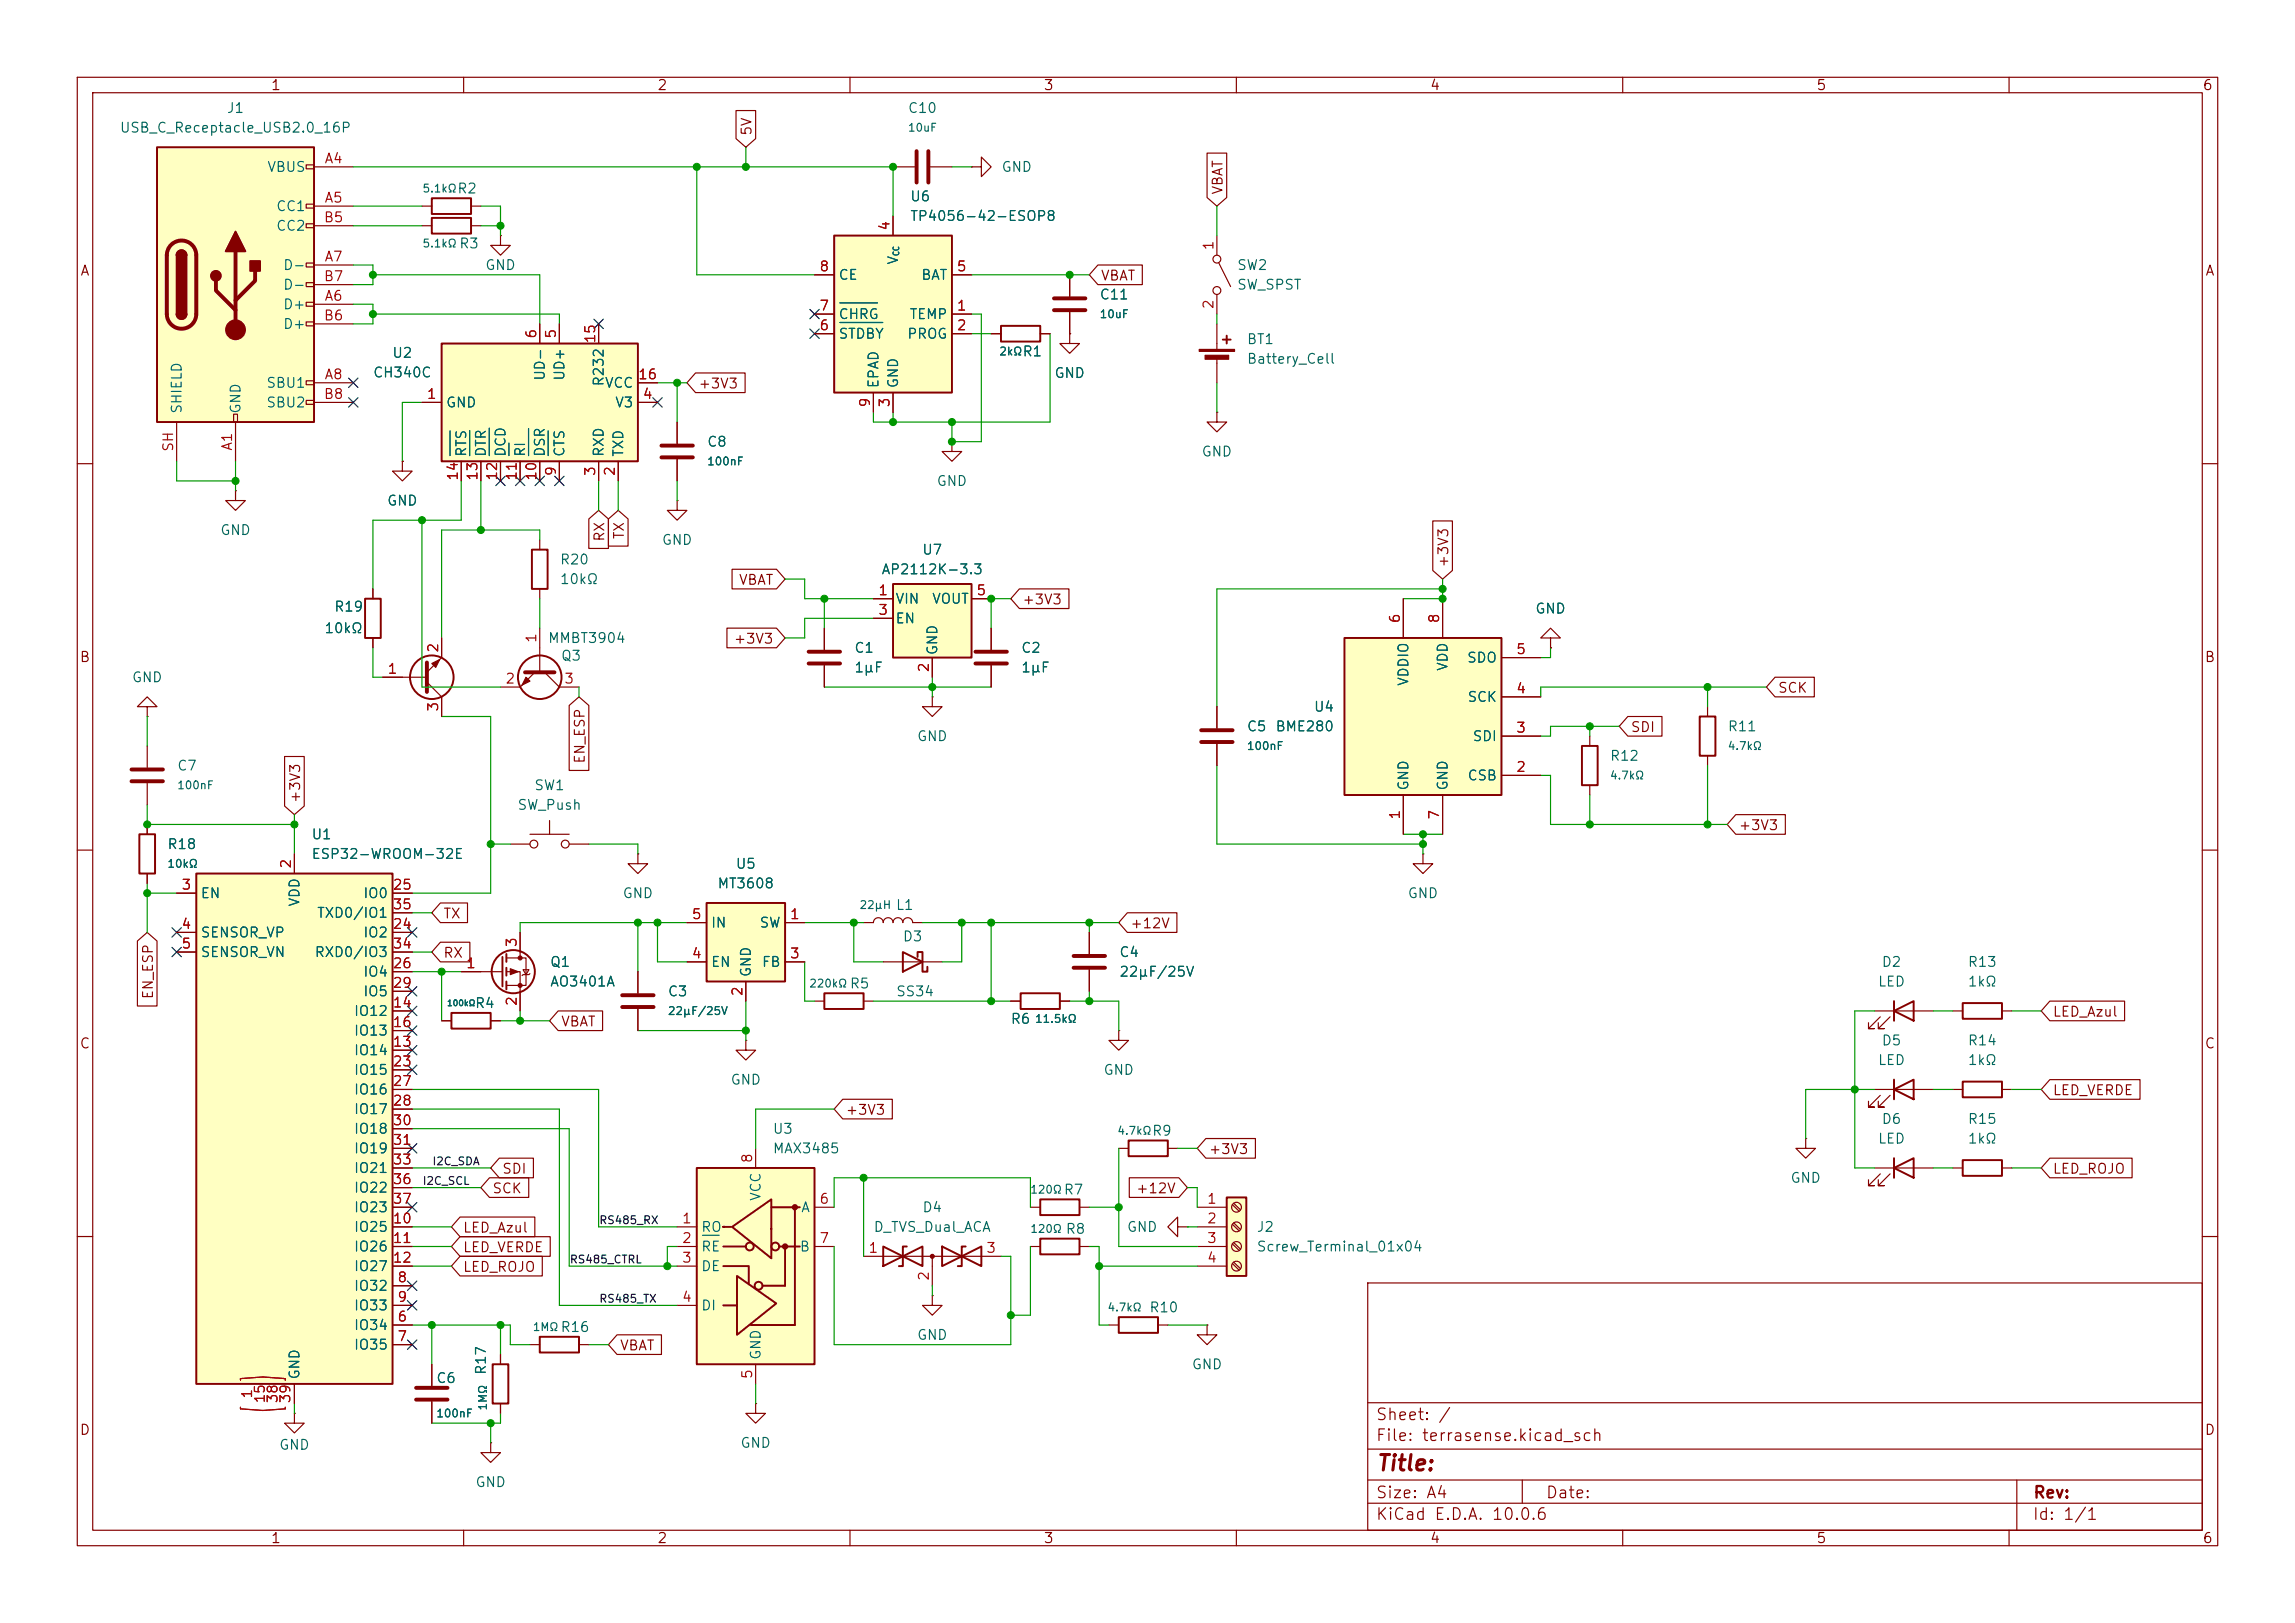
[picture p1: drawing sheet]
<svg xmlns="http://www.w3.org/2000/svg" width="297mm" height="210mm" viewBox="0 0 297 210" stroke-linecap="round" stroke-linejoin="round" font-family="sans-serif">
<defs><g id="words">
<text font-size="2" fill="#840000" x="178" y="190.8">Title:</text>
<g font-size="1.5" fill="#840000">
<text x="178" y="184.1">Sheet: /</text>
<text x="178" y="186.8">File: terrasense.kicad_sch</text>
<text x="178" y="197">KiCad E.D.A. 10.0.6</text>
<text x="178" y="194.2">Size: A4</text>
<text x="200" y="194.2">Date:</text>
<text x="263" y="197">Id: 1/1</text>
<text x="263" y="194.2">Rev:</text>
</g>
<g font-size="1.3" fill="#840000">
<text x="35" y="12">1</text>
<text x="85" y="12">2</text>
<text x="135" y="12">3</text>
<text x="185" y="12">4</text>
<text x="235" y="12">5</text>
<text x="285" y="12">6</text>
<text x="97.6" y="17.6" transform="rotate(-90 97.6 17.6)">5V</text>
<text x="158.5" y="25.3" transform="rotate(-90 158.5 25.3)">VBAT</text>
<text x="10.3" y="36">A</text>
<text x="285.3" y="36">A</text>
<text x="142.4" y="36.6">VBAT</text>
<text x="90.3" y="50.6">+3V3</text>
<text x="78.5" y="70.2" transform="rotate(-90 78.5 70.2)">RX</text>
<text x="81.1" y="69.9" transform="rotate(-90 81.1 69.9)">TX</text>
<text x="95.5" y="76">VBAT</text>
<text x="187.7" y="73.5" transform="rotate(-90 187.7 73.5)">+3V3</text>
<text x="94.9" y="83.6">+3V3</text>
<text x="132.2" y="78.5">+3V3</text>
<text x="10.2" y="86">B</text>
<text x="230" y="90">SCK</text>
<text x="285.2" y="86">B</text>
<text x="211" y="95">SDI</text>
<text x="76" y="98.9" transform="rotate(-90 76 98.9)">EN_ESP</text>
<text x="39.2" y="104" transform="rotate(-90 39.2 104)">+3V3</text>
<text x="224.9" y="107.7">+3V3</text>
<text x="57.3" y="119.2">TX</text>
<text x="57.3" y="124.2">RX</text>
<text x="146.2" y="120.4">+12V</text>
<text x="20.1" y="129.4" transform="rotate(-90 20.1 129.4)">EN_ESP</text>
<text x="265.6" y="131.9">LED_Azul</text>
<text x="10.2" y="136">C</text>
<text x="72.5" y="133.1">VBAT</text>
<text x="285.2" y="136">C</text>
<text x="265.6" y="142">LED_VERDE</text>
<text x="109.4" y="144.6">+3V3</text>
<text x="156.3" y="149.6">+3V3</text>
<text x="63.6" y="154.7">SCK</text>
<text x="64.9" y="152.2">SDI</text>
<text x="146.9" y="154.7">+12V</text>
<text x="265.6" y="152.2">LED_ROJO</text>
<text x="59.8" y="159.8">LED_Azul</text>
<text x="59.8" y="162.3">LED_VERDE</text>
<text x="59.8" y="164.9">LED_ROJO</text>
<text x="80.1" y="175">VBAT</text>
<text x="10.2" y="186">D</text>
<text x="285.2" y="186">D</text>
<text x="35" y="200">1</text>
<text x="85" y="200">2</text>
<text x="135" y="200">3</text>
<text x="185" y="200">4</text>
<text x="235" y="200">5</text>
<text x="285" y="200">6</text>
</g>
<g font-size="1.3" fill="#006464">
<text x="15.4" y="17.5">USB_C_Receptacle_USB2.0_16P</text>
<text x="29.3" y="14.9">J1</text>
<text x="117.4" y="14.9">C10</text>
<text x="34.5" y="22.6">VBUS</text>
<text x="129.5" y="22.6">GND</text>
<text x="35.6" y="27.6">CC1</text>
<text x="59.1" y="25.3">R2</text>
<text x="117.7" y="26.4">U6</text>
<text x="117.7" y="28.9">TP4056-42-ESOP8</text>
<text x="35.6" y="30.2">CC2</text>
<text x="36.6" y="35.3">D-</text>
<text x="59.3" y="32.5">R3</text>
<text x="62.7" y="35.3">GND</text>
<text x="116.5" y="34.3" transform="rotate(-90 116.5 34.3)">V</text>
<text x="160" y="35.3">SW2</text>
<text x="36.6" y="40.3">D+</text>
<text x="36.6" y="37.8">D-</text>
<text x="108.4" y="41.6">CHRG</text>
<text x="108.4" y="36.5">CE</text>
<text x="117.6" y="41.6">TEMP</text>
<text x="119.1" y="36.5">BAT</text>
<text x="142.2" y="39.1">C11</text>
<text x="160" y="37.8">SW_SPST</text>
<text x="36.6" y="42.9">D+</text>
<text x="50.7" y="46.6">U2</text>
<text x="108.4" y="44.1">STDBY</text>
<text x="117.3" y="44.1">PROG</text>
<text x="132.2" y="46.4">R1</text>
<text x="161.3" y="44.8">BT1</text>
<text x="161.3" y="47.4">Battery_Cell</text>
<text x="23.8" y="53.6" transform="rotate(-90 23.8 53.6)">SHIELD</text>
<text x="31.4" y="53.6" transform="rotate(-90 31.4 53.6)">GND</text>
<text x="34.4" y="50.5">SBU1</text>
<text x="34.4" y="53">SBU2</text>
<text x="48.2" y="49.2">CH340C</text>
<text x="57.6" y="53">GND</text>
<text x="70.8" y="49.4" transform="rotate(-90 70.8 49.4)">UD-</text>
<text x="73.4" y="49.4" transform="rotate(-90 73.4 49.4)">UD+</text>
<text x="78.2" y="50.5">VCC</text>
<text x="78.4" y="50.1" transform="rotate(-90 78.4 50.1)">R232</text>
<text x="79.5" y="53">V3</text>
<text x="114" y="50.3" transform="rotate(-90 114 50.3)">EPAD</text>
<text x="116.5" y="50.3" transform="rotate(-90 116.5 50.3)">GND</text>
<text x="136.4" y="49.2">GND</text>
<text x="60.7" y="59.2" transform="rotate(-90 60.7 59.2)">RTS</text>
<text x="63.2" y="59.2" transform="rotate(-90 63.2 59.2)">DTR</text>
<text x="65.7" y="59.2" transform="rotate(-90 65.7 59.2)">DCD</text>
<text x="68.3" y="59.2" transform="rotate(-90 68.3 59.2)">RI</text>
<text x="70.8" y="59.2" transform="rotate(-90 70.8 59.2)">DSR</text>
<text x="73.4" y="59.2" transform="rotate(-90 73.4 59.2)">CTS</text>
<text x="78.4" y="59.2" transform="rotate(-90 78.4 59.2)">RXD</text>
<text x="81" y="59.2" transform="rotate(-90 81 59.2)">TXD</text>
<text x="91.4" y="58.1">C8</text>
<text x="155.4" y="59.4">GND</text>
<text x="50" y="65.7">GND</text>
<text x="121.1" y="63.2">GND</text>
<text x="28.4" y="69.5">GND</text>
<text x="85.6" y="70.8">GND</text>
<text x="72.4" y="73.4">R20</text>
<text x="72.4" y="75.9">10kΩ</text>
<text x="114" y="74.6">AP2112K-3.3</text>
<text x="119.3" y="72.1">U7</text>
<text x="41.9" y="82.2">10kΩ</text>
<text x="43.2" y="79.4">R19</text>
<text x="70.8" y="83.5">MMBT3904</text>
<text x="115.8" y="78.4">VIN</text>
<text x="115.8" y="81">EN</text>
<text x="120.5" y="78.4">VOUT</text>
<text x="198.6" y="79.7">GND</text>
<text x="17" y="88.6">GND</text>
<text x="72.5" y="85.8">Q3</text>
<text x="110.5" y="84.8">C1</text>
<text x="110.5" y="87.3">1µF</text>
<text x="121.6" y="84.9" transform="rotate(-90 121.6 84.9)">GND</text>
<text x="132.1" y="84.8">C2</text>
<text x="132.1" y="87.3">1µF</text>
<text x="182.6" y="88.8" transform="rotate(-90 182.6 88.8)">VDDIO</text>
<text x="187.7" y="86.9" transform="rotate(-90 187.7 86.9)">VDD</text>
<text x="189.8" y="86.1">SDO</text>
<text x="161.3" y="94.9">C5</text>
<text x="165" y="94.9">BME280</text>
<text x="169.9" y="92.4">U4</text>
<text x="189.8" y="91.1">SCK</text>
<text x="223.5" y="94.9">R11</text>
<text x="22.8" y="100">C7</text>
<text x="118.6" y="96.2">GND</text>
<text x="189.8" y="101.3">CSB</text>
<text x="190.5" y="96.2">SDI</text>
<text x="208.3" y="98.8">R12</text>
<text x="66.9" y="105.1">SW_Push</text>
<text x="69.1" y="102.6">SW1</text>
<text x="182.6" y="102.4" transform="rotate(-90 182.6 102.4)">GND</text>
<text x="187.7" y="102.4" transform="rotate(-90 187.7 102.4)">GND</text>
<text x="21.6" y="110.2">R18</text>
<text x="40.2" y="108.9">U1</text>
<text x="40.2" y="111.5">ESP32-WROOM-32E</text>
<text x="95.1" y="112.7">U5</text>
<text x="25.9" y="116.5">EN</text>
<text x="39.1" y="117.4" transform="rotate(-90 39.1 117.4)">VDD</text>
<text x="40.9" y="119.1">TXD0/IO1</text>
<text x="46.9" y="116.5">IO0</text>
<text x="80.5" y="116.5">GND</text>
<text x="92.8" y="115.3">MT3608</text>
<text x="115.8" y="118.1">L1</text>
<text x="182.1" y="116.5">GND</text>
<text x="25.9" y="121.6">SENSOR_VP</text>
<text x="25.9" y="124.2">SENSOR_VN</text>
<text x="40.6" y="124.2">RXD0/IO3</text>
<text x="46.9" y="121.6">IO2</text>
<text x="71.1" y="125.4">Q1</text>
<text x="91.9" y="125.4">EN</text>
<text x="91.9" y="120.3">IN</text>
<text x="98.2" y="120.3">SW</text>
<text x="98.5" y="125.4">FB</text>
<text x="116.7" y="122.1">D3</text>
<text x="144.8" y="124.2">C4</text>
<text x="243.4" y="125.4">D2</text>
<text x="254.6" y="125.4">R13</text>
<text x="45.7" y="131.8">IO12</text>
<text x="46.9" y="126.7">IO4</text>
<text x="46.9" y="129.2">IO5</text>
<text x="61.4" y="130.8">R4</text>
<text x="71.1" y="128">AO3401A</text>
<text x="86.3" y="129.2">C3</text>
<text x="97.5" y="126.5" transform="rotate(-90 97.5 126.5)">GND</text>
<text x="109.9" y="128.2">R5</text>
<text x="115.9" y="129.2">SS34</text>
<text x="144.8" y="126.7">22µF/25V</text>
<text x="242.9" y="128">LED</text>
<text x="254.6" y="128">1kΩ</text>
<text x="45.7" y="136.9">IO14</text>
<text x="45.7" y="134.3">IO13</text>
<text x="130.7" y="132.8">R6</text>
<text x="243.4" y="135.6">D5</text>
<text x="254.6" y="135.6">R14</text>
<text x="45.7" y="139.4">IO15</text>
<text x="45.7" y="141.9">IO16</text>
<text x="94.5" y="140.7">GND</text>
<text x="142.7" y="139.4">GND</text>
<text x="242.9" y="138.1">LED</text>
<text x="254.6" y="138.1">1kΩ</text>
<text x="45.7" y="144.5">IO17</text>
<text x="45.7" y="147">IO18</text>
<text x="45.7" y="149.6">IO19</text>
<text x="99.9" y="147">U3</text>
<text x="99.9" y="149.6">MAX3485</text>
<text x="149" y="147.3">R9</text>
<text x="242.9" y="148.3">LED</text>
<text x="243.4" y="145.7">D6</text>
<text x="254.6" y="145.7">R15</text>
<text x="254.6" y="148.3">1kΩ</text>
<text x="45.7" y="152.1">IO21</text>
<text x="45.7" y="154.6">IO22</text>
<text x="98.8" y="155.5" transform="rotate(-90 98.8 155.5)">VCC</text>
<text x="137.6" y="154.9">R7</text>
<text x="231.6" y="153.4">GND</text>
<text x="45.7" y="159.7">IO25</text>
<text x="45.7" y="157.2">IO23</text>
<text x="90.7" y="159.7">RO</text>
<text x="103.6" y="157.2">A</text>
<text x="113" y="159.7">D_TVS_Dual_ACA</text>
<text x="119.3" y="157.2">D4</text>
<text x="137.8" y="160">R8</text>
<text x="145.8" y="159.7">GND</text>
<text x="162.5" y="159.7">J2</text>
<text x="45.7" y="167.3">IO32</text>
<text x="45.7" y="162.3">IO26</text>
<text x="45.7" y="164.8">IO27</text>
<text x="90.7" y="162.3">RE</text>
<text x="90.7" y="164.8">DE</text>
<text x="103.4" y="162.3">B</text>
<text x="162.5" y="162.3">Screw_Terminal_01x04</text>
<text x="45.7" y="172.4">IO34</text>
<text x="45.7" y="169.9">IO33</text>
<text x="72.5" y="172.7">R16</text>
<text x="90.7" y="169.9">DI</text>
<text x="118.6" y="173.7">GND</text>
<text x="148.7" y="170.1">R10</text>
<text x="39.1" y="178.6" transform="rotate(-90 39.1 178.6)">GND</text>
<text x="45.7" y="175">IO35</text>
<text x="56.4" y="179.3">C6</text>
<text x="63.2" y="178" transform="rotate(-90 63.2 178)">R17</text>
<text x="98.8" y="176" transform="rotate(-90 98.8 176)">GND</text>
<text x="154.1" y="177.5">GND</text>
<text x="36" y="187.9">GND</text>
<text x="95.7" y="187.7">GND</text>
<text x="61.4" y="192.7">GND</text>
</g>
<g font-size="1.3" fill="#a90000">
<text x="41.9" y="21.5">A4</text>
<text x="41.8" y="29.1">B5</text>
<text x="41.9" y="26.5">A5</text>
<text x="115.4" y="29.9" transform="rotate(-90 115.4 29.9)">4</text>
<text x="41.9" y="34.2">A7</text>
<text x="105.9" y="35.4">8</text>
<text x="123.7" y="35.4">5</text>
<text x="157.3" y="32.5" transform="rotate(-90 157.3 32.5)">1</text>
<text x="41.8" y="41.8">B6</text>
<text x="41.8" y="36.7">B7</text>
<text x="41.9" y="39.2">A6</text>
<text x="105.9" y="40.5">7</text>
<text x="123.7" y="40.5">1</text>
<text x="157.3" y="40.1" transform="rotate(-90 157.3 40.1)">2</text>
<text x="69.7" y="43.9" transform="rotate(-90 69.7 43.9)">6</text>
<text x="72.3" y="43.9" transform="rotate(-90 72.3 43.9)">5</text>
<text x="77.3" y="44.5" transform="rotate(-90 77.3 44.5)">15</text>
<text x="105.9" y="43">6</text>
<text x="123.7" y="43">2</text>
<text x="41.8" y="51.9">B8</text>
<text x="41.9" y="49.4">A8</text>
<text x="55.1" y="51.9">1</text>
<text x="82.5" y="49.4">16</text>
<text x="83.1" y="51.9">4</text>
<text x="112.9" y="52.8" transform="rotate(-90 112.9 52.8)">9</text>
<text x="115.4" y="52.8" transform="rotate(-90 115.4 52.8)">3</text>
<text x="22.7" y="58.5" transform="rotate(-90 22.7 58.5)">SH</text>
<text x="30.3" y="58.4" transform="rotate(-90 30.3 58.4)">A1</text>
<text x="59.6" y="62.3" transform="rotate(-90 59.6 62.3)">14</text>
<text x="62.1" y="62.3" transform="rotate(-90 62.1 62.3)">13</text>
<text x="64.6" y="62.3" transform="rotate(-90 64.6 62.3)">12</text>
<text x="67.2" y="62.3" transform="rotate(-90 67.2 62.3)">11</text>
<text x="69.7" y="62.3" transform="rotate(-90 69.7 62.3)">10</text>
<text x="72.3" y="61.7" transform="rotate(-90 72.3 61.7)">9</text>
<text x="77.3" y="61.7" transform="rotate(-90 77.3 61.7)">3</text>
<text x="79.9" y="61.7" transform="rotate(-90 79.9 61.7)">2</text>
<text x="113.6" y="77.3">1</text>
<text x="126.3" y="77.3">5</text>
<text x="69.7" y="83.3" transform="rotate(-90 69.7 83.3)">1</text>
<text x="113.6" y="79.9">3</text>
<text x="181.5" y="80.7" transform="rotate(-90 181.5 80.7)">6</text>
<text x="186.6" y="80.7" transform="rotate(-90 186.6 80.7)">8</text>
<text x="50.1" y="87.5">1</text>
<text x="57" y="84.6" transform="rotate(-90 57 84.6)">2</text>
<text x="65.3" y="88.8">2</text>
<text x="72.9" y="88.8">3</text>
<text x="120.5" y="87.1" transform="rotate(-90 120.5 87.1)">2</text>
<text x="196.1" y="85">5</text>
<text x="57" y="92.2" transform="rotate(-90 57 92.2)">3</text>
<text x="196.1" y="95.1">3</text>
<text x="196.1" y="90">4</text>
<text x="196.1" y="100.2">2</text>
<text x="181.5" y="106.1" transform="rotate(-90 181.5 106.1)">1</text>
<text x="186.6" y="106.1" transform="rotate(-90 186.6 106.1)">7</text>
<text x="38" y="112.5" transform="rotate(-90 38 112.5)">2</text>
<text x="23.4" y="115.4">3</text>
<text x="50.7" y="115.4">25</text>
<text x="50.7" y="118">35</text>
<text x="89.4" y="119.2">5</text>
<text x="102.1" y="119.2">1</text>
<text x="23.4" y="120.5">4</text>
<text x="23.4" y="123.1">5</text>
<text x="50.7" y="120.5">24</text>
<text x="50.7" y="125.6">26</text>
<text x="50.7" y="123.1">34</text>
<text x="60.2" y="125.6">1</text>
<text x="67.2" y="122.7" transform="rotate(-90 67.2 122.7)">3</text>
<text x="89.4" y="124.3">4</text>
<text x="102.1" y="124.3">3</text>
<text x="50.7" y="130.7">14</text>
<text x="50.7" y="128.1">29</text>
<text x="67.2" y="130.3" transform="rotate(-90 67.2 130.3)">2</text>
<text x="96.4" y="129" transform="rotate(-90 96.4 129)">2</text>
<text x="50.7" y="135.8">13</text>
<text x="50.7" y="133.2">16</text>
<text x="50.7" y="138.3">23</text>
<text x="50.7" y="140.8">27</text>
<text x="50.7" y="143.4">28</text>
<text x="50.7" y="145.9">30</text>
<text x="50.7" y="148.5">31</text>
<text x="50.7" y="151">33</text>
<text x="50.7" y="153.5">36</text>
<text x="97.7" y="150.6" transform="rotate(-90 97.7 150.6)">8</text>
<text x="50.7" y="158.6">10</text>
<text x="50.7" y="161.2">11</text>
<text x="50.7" y="156.1">37</text>
<text x="88.2" y="158.6">1</text>
<text x="88.2" y="161.2">2</text>
<text x="105.9" y="156.1">6</text>
<text x="105.9" y="161.2">7</text>
<text x="156.1" y="156.1">1</text>
<text x="156.1" y="158.6">2</text>
<text x="156.1" y="161.2">3</text>
<text x="50.7" y="163.7">12</text>
<text x="51.3" y="166.2">8</text>
<text x="88.2" y="163.7">3</text>
<text x="112.3" y="162.4">1</text>
<text x="120.5" y="165.8" transform="rotate(-90 120.5 165.8)">2</text>
<text x="127.5" y="162.4">3</text>
<text x="156.1" y="163.7">4</text>
<text x="51.3" y="171.3">6</text>
<text x="51.3" y="173.9">7</text>
<text x="51.3" y="168.8">9</text>
<text x="88.2" y="168.8">4</text>
<text x="97.7" y="178.5" transform="rotate(-90 97.7 178.5)">5</text>
<text x="32.9" y="181.1" transform="rotate(-90 32.9 181.1)">1</text>
<text x="34.6" y="181.7" transform="rotate(-90 34.6 181.7)">15</text>
<text x="36.2" y="181.7" transform="rotate(-90 36.2 181.7)">38</text>
<text x="37.9" y="181.7" transform="rotate(-90 37.9 181.7)">39</text>
</g>
<g font-size="1" fill="#006464">
<text x="117.4" y="17.3">10uF</text>
<text x="54.6" y="25.2">5.1kΩ</text>
<text x="54.6" y="32.3">5.1kΩ</text>
<text x="142.2" y="41.4">10uF</text>
<text x="129.2" y="46.2">2kΩ</text>
<text x="91.4" y="60.5">100nF</text>
<text x="161.3" y="97.3">100nF</text>
<text x="208.3" y="101.1">4.7kΩ</text>
<text x="223.5" y="97.3">4.7kΩ</text>
<text x="22.8" y="102.4">100nF</text>
<text x="21.6" y="112.5">10kΩ</text>
<text x="111.2" y="117.9">22µH</text>
<text x="86.3" y="131.6">22µF/25V</text>
<text x="104.6" y="128">220kΩ</text>
<text x="133.9" y="132.6">11.5kΩ</text>
<text x="144.5" y="147.1">4.7kΩ</text>
<text x="133.2" y="154.7">120Ω</text>
<text x="133.2" y="159.8">120Ω</text>
<text x="68.9" y="172.5">1MΩ</text>
<text x="143.2" y="169.9">4.7kΩ</text>
<text x="56.4" y="183.6">100nF</text>
<text x="63.3" y="182.6" transform="rotate(-90 63.3 182.6)">1MΩ</text>
</g>
<g font-size="1" fill="#0f0f0f">
<text x="54.6" y="153.6">I2C_SCL</text>
<text x="55.9" y="151">I2C_SDA</text>
<text x="77.5" y="158.6">RS485_RX</text>
<text x="73.7" y="163.7">RS485_CTRL</text>
<text x="77.5" y="168.8">RS485_TX</text>
</g>
<g font-size=".8" fill="#006464">
<text x="116.5" y="33.2" transform="rotate(-90 116.5 33.2)">CC</text>
<text x="57.8" y="130.4">100kΩ</text>
</g>
</g></defs>
<g fill="none" stroke="#840000" stroke-width=".15">
<path d="M10 10h277v190h-277zM12 12h273v186h-273zM60 10v2M110 10v2M160 10v2M210 10v2M260 10v2M157.5 53.3v1.3h1.2l-1.2 1.3-1.3-1.3h1.3M157.5 53.3h.1M10 60h2M69.8 69.9v1.2M69.8 76.2v1.3"/>
<path d="M285 60h2M157.5 91.4v2.8M157.5 96.3v2.8M10 110h2M285 110h2M233.7 147.3v1.3h1.2l-1.2 1.3-1.3-1.3h1.3M233.7 147.3h.1M242.6 141h7.6M243.3 141.7l-1.5 1.6h.8h-.8v-.8M244.6 141.7l-1.5 1.6h.7h-.7v-.8M252.7 141h1.3M259.1 141h1.2"/>
<path d="M10 160h2M177 166h108v32h-108zM285 160h2M60 198v2M110 198v2M160 198v2M177 194.5h108M177 191.5h108M177 187.5h108M177 181.5h108M197 191.5v3M210 198v2"/>
<path d="M260 198v2M261 191.5v6.5"/>
</g>
<path d="M155.4 94.5h4.1M155.4 96h4.1" fill="none" stroke="#840000" stroke-width=".51"/>
<path d="M68.8 71.1h2.1v5.1h-2.1zM245.1 139.7v2.5M254 140h5.1v2h-5.1zM245.1 141l2.5-1.3v2.5z" fill="none" stroke="#840000" stroke-width=".25"/>
<path d="M91.4 116.8h10.2v10.2h-10.2z" fill="#ffffc2"/>
<path d="M91.4 116.8h10.2v10.2h-10.2z" fill="none" stroke="#840000" stroke-width=".25"/>
<path d="M88.9 119.4h2.5M101.6 119.4h2.5M88.9 124.5h2.5M96.5 127v2.5M101.6 124.5h2.5" fill="none" stroke="#840000" stroke-width=".15"/>
<path d="M20.3 19.1h20.3v35.5h-20.3z" fill="#ffffc2"/>
<g fill="none" stroke="#840000" stroke-width=".15">
<path d="M39.6 21.3h1v.5h-1zM39.6 26.4h1v.5h-1zM39.6 29h1v.5h-1zM39.6 34h1v.5h-1zM39.6 36.6h1v.5h-1zM39.6 39.1h1v.5h-1zM40.6 21.6h5.1M40.6 26.7h5.1M40.6 39.4h5.1M40.6 34.3h5.1M40.6 29.2h5.1M40.6 36.8h5.1"/>
<path d="M22.9 54.6v5.1M30.2 53.6h.5v1h-.5zM30.5 54.6v5.1M39.6 41.7h1v.5h-1zM39.6 49.3h1v.5h-1zM39.6 51.8h1v.5h-1zM40.6 49.5h5.1M40.6 41.9h5.1M40.6 52.1h5.1"/>
</g>
<path d="M20.3 19.1h20.3v35.5h-20.3zM22.9 33a.64 .64 0 0 1 .6-.6 .64 .64 0 0 1 .6 .6M22.9 40.6a.64 .64 0 0 0 .6 .7 .64 .64 0 0 0 .6-.7" fill="none" stroke="#840000" stroke-width=".25"/>
<path d="M22.1 31.7a1.9 1.9 0 0 1 2.1-.4 1.9 1.9 0 0 1 1.2 1.7v7.6a1.91 1.91 0 0 1-1.9 1.9 1.91 1.91 0 0 1-1.9-1.9v-7.6a1.9 1.9 0 0 1 .5-1.3zM27.9 36.3v1.3l2.6 2.5M30.5 32.5v10.2M33 35.1v1.2l-2.5 2.6" fill="none" stroke="#840000" stroke-width=".51"/>
<g fill="#840000" stroke="#840000" stroke-width=".25">
<path d="M22.9 33h1.2v7.6h-1.2z"/>
<path d="M23 32.6a.64 .64 0 0 1 .7-.2 .64 .64 0 0 1 .4 .6h-1.2z"/>
<path d="M22.9 40.6h1.2a.64 .64 0 0 1-.6 .7 .64 .64 0 0 1-.6-.7z"/>
<path d="M30.5 30l1.2 2.5h-2.5z"/>
<path d="M32.4 33.8h1.3v1.3h-1.3z"/>
<circle cx="27.9" cy="35.7" r=".63"/>
</g>
<circle cx="30.5" cy="42.7" r="1.27" fill="#840000" stroke="#840000" stroke-width=".15"/>
<path d="M174 82.6h20.3v20.3h-20.3z" fill="#ffffc2"/>
<path d="M174 82.6h20.3v20.3h-20.3z" fill="none" stroke="#840000" stroke-width=".25"/>
<path d="M181.6 77.5v5.1M186.7 77.5v5.1M194.3 95.3h5.1M194.3 90.2h5.1M194.3 85.1h5.1M181.6 102.9v5.1M186.7 102.9v5.1M194.3 100.3h5.1" fill="none" stroke="#840000" stroke-width=".15"/>
<path d="M115.6 75.6h10.1v9.5h-10.1z" fill="#ffffc2"/>
<g fill="none" stroke="#840000" stroke-width=".25">
<path d="M158.2 43.9h1.1M158.7 43.4v1.1M47.2 77.5h2.1v5.1h-2.1zM115.6 75.6h10.1v9.5h-10.1zM58.4 131.1h5.1v2h-5.1zM106.7 128.5h5.1v2.1h-5.1zM116.8 123.2l2.6 1.3-2.6 1.2zM118.7 123.8v-.6h.7v2.5h.6v-.6M254 129.8h5.1v2h-5.1zM254 150.1h5.1v2h-5.1zM69.8 173h5.1v2h-5.1zM134.6 160.3h5.1v2h-5.1z"/>
<path d="M144.8 170.4h5.1v2.1h-5.1z"/>
<circle cx="55.9" cy="87.6" r="2.82"/>
<circle cx="69.8" cy="87.6" r="2.82"/>
</g>
<g fill="none" stroke="#840000" stroke-width=".15">
<path d="M157.5 30.5v2.5M157.5 38.1v2.5M157.7 34l1.6 3.1M87.6 54.6v2.8M87.6 59.4v2.8M123.2 57.2v1.2h1.3l-1.3 1.3-1.3-1.3h1.3M123.2 57.2h.1M157.5 41.9v3.3M157.5 46.2v3.3M30.5 63.5v1.3h1.2l-1.2 1.2-1.3-1.2h1.3M30.5 63.5h.1M48.3 76.2v1.3"/>
<path d="M87.6 64.8v1.2h1.3l-1.3 1.3-1.2-1.3h1.2M87.6 64.8h.1M113 77.5h2.6M125.7 77.5h2.6M19 91.4h1.3l-1.3-1.2-1.2 1.2h1.2v1.3M19 92.7h.1M19 96.5v2.8M48.3 82.6v1.2M49.5 87.6h5.7M55.2 88.3l1.9 1.9v2.5M57.1 82.6v2.5l-1.9 1.9M69.2 87l-1.9 1.9h-2.5"/>
<path d="M69.8 81.3v5.7M70.5 87l1.9 1.9h2.5M113 80h2.6M120.6 85.1v2.5M128.3 81.3v2.8M128.3 86.1v2.8M19 101.3v2.8M82.5 110.5v1.3h1.3l-1.3 1.2-1.2-1.2h1.2M82.5 110.5h.1M57.1 132.1h1.3M63.5 132.1h1.3M96.5 134.6v1.3h1.3l-1.3 1.3-1.3-1.3h1.3"/>
<path d="M96.5 134.6h.1M105.4 129.5h1.3M111.8 129.5h1.2M114.3 124.5h7.6M141 120.7v2.7M141 125.5v2.8M252.7 130.8h1.3M259.1 130.8h1.2M252.7 151.1h1.3M259.1 151.1h1.2M55.9 176.5v2.8M68.6 174h1.2"/>
<path d="M74.9 174h1.3M133.3 161.3h1.3M139.7 161.3h1.3M143.5 171.5h1.3M149.9 171.5h1.2M156.2 171.5v1.2h1.3l-1.3 1.3-1.3-1.3h1.3M156.2 171.5h.1M38.1 182.9v1.3h1.3l-1.3 1.2-1.3-1.2h1.3M38.1 182.9h.1M55.9 181.4v2.8M63.5 186.7v1.3h1.3l-1.3 1.2-1.3-1.2h1.3M63.5 186.7h.1"/>
<circle cx="157.5" cy="33.5" r=".51"/>
<circle cx="157.5" cy="37.6" r=".51"/>
</g>
<path d="M85.6 57.7h4.1M85.6 59.2h4.1M17 99.6h4.1M55.2 85.7v3.8M67.9 87h3.9M126.2 84.3h4.1M126.2 85.9h4.1M17 101.1h4.1M138.9 123.7h4.1M138.9 125.2h4.1M53.8 179.6h4.1M53.8 181.1h4.1" fill="none" stroke="#840000" stroke-width=".51"/>
<g fill="#840000" stroke="#840000" stroke-width=".15">
<path d="M155.2 45.2h4.6v.3h-4.6z"/>
<path d="M156 46h3v.5h-3z"/>
<path d="M55.9 85.9l1-.6-.5 1.1z"/>
<path d="M68.1 87.6l.5 .5-1 .5z"/>
</g>
<path d="M158.7 154.9h2.6v10.2h-2.6z" fill="#ffffc2"/>
<path d="M132.1 128.5h5.1v2.1h-5.1zM158.7 154.9h2.6v10.2h-2.6z" fill="none" stroke="#840000" stroke-width=".25"/>
<g fill="none" stroke="#840000" stroke-width=".15">
<path d="M52.1 59.7v1.3h1.2l-1.2 1.2-1.3-1.2h1.3M52.1 59.7h.1M66 109.2h2.6M68.6 108h5.1M71.1 106.2v1.8M73.7 109.2h2.5M130.8 129.5h1.3M137.2 129.5h1.2M154.9 156.2h3.8M154.9 158.8h3.8M159.5 155.9l.9 .8M159.5 158.4l.9 .9"/>
<path d="M159.7 155.7l.8 .8M159.7 158.2l.8 .9M154.9 161.3h3.8M154.9 163.8h3.8M159.5 161l.9 .8M159.5 163.5l.9 .8M159.7 160.8l.8 .8M159.7 163.3l.8 .9"/>
<circle cx="69.1" cy="109.2" r=".51"/>
<circle cx="73.2" cy="109.2" r=".51"/>
<circle cx="160" cy="156.2" r=".63"/>
<circle cx="160" cy="158.7" r=".63"/>
<circle cx="160" cy="163.8" r=".63"/>
<circle cx="160" cy="161.3" r=".63"/>
</g>
<path d="M57.1 44.5h25.4v15.2h-25.4z" fill="#ffffc2"/>
<g fill="none" stroke="#840000" stroke-width=".25">
<path d="M55.9 25.7h5.1v2h-5.1zM57.1 44.5h25.4v15.2h-25.4zM129.5 42.2h5.1v2h-5.1zM65 123.8v3.8M65.5 123.4v1.1M65.5 125.2v1M65.5 127v1M134.6 155.2h5.1v2h-5.1zM146 147.6h5.1v2h-5.1zM63.8 176.5h2v5.1h-2z"/>
<circle cx="66.4" cy="125.7" r="2.79"/>
</g>
<g fill="none" stroke="#840000" stroke-width=".15">
<path d="M54.6 26.7h1.3M61 26.7h1.2M115.6 21.6h2.8M120.4 21.6h2.8M54.6 52.1h2.5M59.7 59.7v2.5M62.2 59.7v2.5M64.8 59.7v2.5M67.3 59.7v2.5M69.8 41.9v2.6M69.8 59.7v2.5M72.4 41.9v2.6"/>
<path d="M72.4 59.7v2.5M77.5 41.9v2.6M77.5 59.7v2.5M80 59.7v2.5M82.5 52.1h2.6M82.5 49.5h2.6M128.3 43.2h1.2M134.6 43.2h1.3M120.6 90.2v1.2h1.3l-1.3 1.3-1.2-1.3h1.2M120.6 90.2h.1M200.7 82.6h1.2l-1.2-1.3-1.3 1.3h1.3v1.2M200.7 83.8h.1"/>
<path d="M111.8 119.4h1.2a.64 .64 0 0 1 .7-.7 .64 .64 0 0 1 .6 .7 .64 .64 0 0 1 .6-.7 .64 .64 0 0 1 .7 .7 .64 .64 0 0 1 .6-.7 .64 .64 0 0 1 .6 .7 .64 .64 0 0 1 .7-.7 .64 .64 0 0 1 .6 .7h1.3M59.7 125.7h5.3M65.5 124h2.6v3.5h-2.6M65.5 125.7h1.8v5.1M67.3 120.7v3.3M67.7 125.5h.8l-.4 .6zM68.6 126l-.1 .1h-.8l-.1 .1M144.8 133.4v1.2h1.2l-1.2 1.3-1.3-1.3h1.3M144.8 133.4h.1M133.3 156.2h1.3M139.7 156.2h1.3M144.8 148.6h1.2"/>
<path d="M151.1 148.6h1.3M152.4 158.8v-1.3l-1.3 1.3 1.3 1.2v-1.2h1.3M153.7 158.8h.1M64.8 175.3v1.2M64.8 181.6v1.3"/>
</g>
<path d="M58.2 55.8v3.2M60.8 55.7v3.3M63.3 55.4v3.6M65.9 57.3v1.7M68.4 55.5v3.5M70.9 55.8v3.2" fill="none" stroke="#006464" stroke-width=".15"/>
<g fill="#840000" stroke="#840000" stroke-width=".15">
<path d="M66 125.3l1.1 .4-1.1 .4z"/>
<circle cx="67.3" cy="124" r=".25"/>
<circle cx="67.3" cy="127.5" r=".25"/>
</g>
<path d="M118.6 19.6v4M120.1 19.6v4" fill="none" stroke="#840000" stroke-width=".51"/>
<path d="M107.9 30.5h15.3v20.3h-15.3z" fill="#ffffc2"/>
<path d="M55.9 28.2h5.1v2h-5.1zM107.9 30.5h15.3v20.3h-15.3zM114.3 161.3v2.5l5.1-2.5v2.5zM117.3 161.3h-.5v2.5h-.5M121.9 161.3v2.5l5.1-2.5v2.5zM125 161.3h-.5v2.5h-.5" fill="none" stroke="#840000" stroke-width=".25"/>
<g fill="none" stroke="#840000" stroke-width=".15">
<path d="M54.6 29.2h1.3M61 29.2h1.2M64.8 30.5v1.3h1.2l-1.2 1.2-1.3-1.2h1.3M64.8 30.5h.1M105.4 35.6h2.5M115.6 27.9v2.6M123.2 35.6h2.5M125.7 21.6h1.3v-1.3l1.3 1.3-1.3 1.3v-1.3M125.7 21.6h.1M138.4 35.6v2.8M105.4 40.6h2.5M105.4 43.2h2.5"/>
<path d="M113 50.8v2.5M115.6 50.8v2.5M123.2 40.6h2.5M123.2 43.2h2.5M138.4 43.2v1.3h1.3l-1.3 1.2-1.2-1.2h1.2M138.4 43.2h.1M138.4 40.4v2.8M106.7 81.3v2.8M106.7 86.1v2.8M82.5 125.7v2.8M82.5 130.6v2.8M111.8 162.6h17.7"/>
<path d="M120.6 167.6v1.3h1.3l-1.3 1.3-1.2-1.3h1.2M120.6 167.6h.1M120.6 162.6v3.8"/>
</g>
<path d="M108.7 39.2h4.9M108.7 41.7h5.5" fill="none" stroke="#006464" stroke-width=".15"/>
<path d="M136.4 38.6h4.1M136.4 40.1h4.1M104.6 84.3h4.1M104.6 85.9h4.1M80.5 128.8h4.1M80.5 130.3h4.1" fill="none" stroke="#840000" stroke-width=".51"/>
<circle cx="120.6" cy="162.6" r=".25" fill="#840000" stroke="#840000" stroke-width=".15"/>
<path d="M90.2 151.1h15.2v25.4h-15.2z" fill="#ffffc2"/>
<g fill="none" stroke="#840000" stroke-width=".25">
<path d="M18 108h2.1v5h-2.1zM90.2 151.1h15.2v25.4h-15.2zM93.7 158.8h-.1h1M94.7 158.8l5.1-3.6v7.6zM99.8 156.2h3.7M102.9 156.2v15.3h-5.7M93.6 163.8h3.3v2.3M93.6 161.3h2.9M93.6 168.9h1.6M95.4 165.1l5.1 3.6-5.1 4zM100.8 161.3h2.7M101.6 161.3v5.1h-2.9"/>
<circle cx="97" cy="161.3" r=".51"/>
<circle cx="98.2" cy="166.4" r=".51"/>
<circle cx="100.3" cy="161.3" r=".51"/>
</g>
<g fill="#840000" stroke="#840000" stroke-width=".25">
<circle cx="101.6" cy="161.3" r=".28"/>
<circle cx="102.9" cy="156.2" r=".28"/>
</g>
<path d="M19 106.7v1.3M19 113v1.3M87.6 158.8h2.6M97.8 148.6v2.5M105.4 156.2h2.5M87.6 161.3h2.6M87.6 163.8h2.6M87.6 168.9h2.6M97.8 176.5v2.6M105.4 161.3h2.5M97.8 181.6v1.3h1.3l-1.3 1.3-1.3-1.3h1.3M97.8 181.6h.1" fill="none" stroke="#840000" stroke-width=".15"/>
<path d="M90.9 159.8h2.2" fill="none" stroke="#006464" stroke-width=".15"/>
<path d="M25.4 113h25.4v66.1h-25.4z" fill="#ffffc2"/>
<path d="M204.7 96.5h2.1v5.1h-2.1zM220 92.7h2v5.1h-2zM25.4 113h25.4v66.1h-25.4zM245.1 130.8l2.5-1.3v2.6zM245.1 129.5v2.6M245.1 151.1l2.5-1.2v2.5zM245.1 149.9v2.5" fill="none" stroke="#840000" stroke-width=".25"/>
<g fill="none" stroke="#840000" stroke-width=".15">
<path d="M95.2 14.3h2.6v3.6l-1.3 1.2-1.3-1.2zM156.2 19.8h2.6v5.8l-1.3 1.1-1.3-1.1zM105.4 35.6h2.5M115.6 27.9v2.6M123.2 35.6h2.5M138.4 35.6v2.8M142.1 34.3h5.7v2.5h-5.7l-1.1-1.2zM52.1 59.7h.1M54.6 52.1h2.5M59.7 59.7v2.5M62.2 59.7v2.5M64.8 59.7v2.5"/>
<path d="M67.3 59.7v2.5M69.8 41.9v2.6M69.8 59.7v2.5M72.4 41.9v2.6M72.4 59.7v2.5M77.5 41.9v2.6M77.5 59.7v2.5M80 59.7v2.5M82.5 52.1h2.6M82.5 49.5h2.6M87.6 54.6v2.8M87.6 59.4v2.8"/>
<path d="M90 48.3h6.4v2.5h-6.4l-1.1-1.3zM105.4 43.2h2.5M105.4 40.6h2.5M113 50.8v2.5M115.6 50.8v2.5M123.2 43.2h2.5M123.2 40.6h2.5M128.3 43.2h1.2M134.6 43.2h1.3M138.4 43.2h.1M138.4 40.4v2.8M48.3 76.2v1.3"/>
<path d="M76.2 67.2l1.3-1.2 1.2 1.2v3.8h-2.5zM78.7 67.2l1.3-1.2 1.3 1.2v3.5h-2.6zM94.7 73.7h5.8l1.1 1.2-1.1 1.3h-5.8zM113 77.5h2.6M125.7 77.5h2.6M131.9 76.2h6.4v2.5h-6.4l-1.1-1.2zM181.6 77.5v5.1M185.4 67.4h2.6v6.4l-1.3 1.1-1.3-1.1zM186.7 77.5v5.1M36.8 97.9h2.6v6.4l-1.3 1.1-1.3-1.1zM48.3 82.6v1.2M49.5 87.6h2.6"/>
<path d="M57.1 82.6v2.5M57.1 90.2v2.5M73.7 91.3l1.2-1.1 1.3 1.1v8.4h-2.5zM94.1 81.3h6.4l1.1 1.3-1.1 1.2h-6.4zM106.7 81.3v2.8M106.7 86.1v2.8M113 80h2.6M120.6 85.1v2.5M128.3 81.3v2.8M128.3 86.1v2.8M157.5 91.4v2.8M157.5 96.3v2.8"/>
<path d="M194.3 95.3h5.1M194.3 90.2h5.1M194.3 85.1h5.1M200.7 83.8h.1M205.7 95.3v1.2M210.7 92.7h4.4v2.6h-4.4l-1.2-1.3zM221 91.4v1.3M221 97.8v1.3M229.7 87.6h5.1v2.6h-5.1l-1.1-1.3zM19 106.7v1.3M19 113v1.3M22.9 115.6h2.5"/>
<path d="M38.1 110.5v2.5M50.8 115.6h2.5M50.8 118.1h2.5M57 116.8h3.5v2.6h-3.5l-1.1-1.3zM88.9 119.4h2.5M101.6 119.4h2.5M145.9 118.1h6.4v2.6h-6.4l-1.1-1.3zM181.6 102.9v5.1M184.1 110.5v1.3h1.3l-1.3 1.2-1.2-1.2h1.2M184.1 110.5h.1M186.7 102.9v5.1M194.3 100.3h5.1"/>
<path d="M205.7 101.6v1.3M224.6 105.4h6.4v2.6h-6.4l-1.1-1.3zM17.8 121.8l1.2-1.1 1.3 1.1v8.4h-2.5zM22.9 120.7h2.5M22.9 123.2h2.5M50.8 120.7h2.5M50.8 123.2h2.5M50.8 135.9h2.5M50.8 130.8h2.5M50.8 133.4h2.5M50.8 138.4h2.5M50.8 125.7h2.5"/>
<path d="M50.8 128.3h2.5M57 121.9h3.8v2.6h-3.8l-1.1-1.3zM57.1 132.1h1.3M59.7 125.7h2.5M63.5 132.1h1.3M67.3 120.7v2.5M67.3 128.3v2.5M72.2 130.8h5.8v2.6h-5.8l-1.1-1.3zM82.5 125.7v2.8M82.5 130.6v2.8M88.9 124.5h2.5M96.5 127v2.5"/>
<path d="M101.6 124.5h2.5M130.8 129.5h1.3M137.2 129.5h1.2M141 120.7v2.7M141 125.5v2.8M242.6 130.8h7.6M243.3 131.6l-1.5 1.5h.8h-.8v-.8M244.6 131.6l-1.5 1.5h.7h-.7v-.8M265.3 129.5h9.7v2.6h-9.7l-1.1-1.3zM265.3 139.7h11.6v2.5h-11.6l-1.1-1.2zM50.8 158.8h2.5M50.8 141h2.5"/>
<path d="M50.8 143.5h2.5M50.8 146.1h2.5M50.8 148.6h2.5M50.8 151.1h2.5M50.8 153.7h2.5M50.8 156.2h2.5M59.5 157.5h9.7v2.5h-9.7l-1.1-1.2zM63.3 152.4h5.1v2.5h-5.1l-1.1-1.2zM64.6 149.9h4.4v2.5h-4.4l-1.1-1.3zM109.1 142.2h6.4v2.6h-6.4l-1.2-1.3zM146.1 152.4h6.5l1.1 1.3-1.1 1.2h-6.5zM156.1 147.3h6.4v2.6h-6.4l-1.2-1.3z"/>
<path d="M242.6 151.1h7.6M243.3 151.9l-1.5 1.5h.8h-.8v-.7M244.6 151.9l-1.5 1.5h.7h-.7v-.7M265.3 149.9h10.6v2.5h-10.6l-1.1-1.3zM38.1 179.1v2.5M50.8 171.5h2.5M50.8 174h2.5M50.8 166.4h2.5M50.8 168.9h2.5M50.8 161.3h2.5M50.8 163.8h2.5M55.9 176.5v2.8"/>
<path d="M59.5 160h11.7v2.6h-11.7l-1.1-1.3zM59.5 162.6h10.7v2.5h-10.7l-1.1-1.3zM64.8 175.3v1.2M79.9 172.7h5.7v2.6h-5.7l-1.2-1.3zM55.9 181.4v2.8M64.8 181.6v1.3"/>
</g>
<path d="M31.1 178.6v-.2l2.9-.2 2.9 .2v.2M31.1 182.1v.2l2.9 .2 2.9-.2v-.2" fill="none" stroke="#a90000" stroke-width=".15"/>
<g fill="none" stroke="#009600" stroke-width=".15">
<path d="M96.5 19.1v2.5M45.7 21.6h69.9v6.3M45.7 26.7h8.9M45.7 29.2h8.9M45.7 34.3h2.6v2.5h-2.6M45.7 39.4h2.6v2.5h-2.6M48.3 35.6h21.5v6.3M62.2 26.7h2.6v3.8M62.2 29.2h2.6M90.2 21.6v14h15.2M123.2 21.6h2.5M125.7 35.6h15.3"/>
<path d="M157.5 26.7v3.8M22.9 59.7v2.5h7.6M30.5 59.7v3.8M48.3 40.6h24.1v1.3M54.6 52.1h-2.5v7.6M85.1 49.5h3.8M87.6 49.5v5.1M115.6 53.3v1.3M125.7 40.6h1.3v16.6h-3.8v-2.6M125.7 43.2h2.6M135.9 43.2v11.4h-22.9v-1.3M157.5 40.6v1.3"/>
<path d="M157.5 49.5v3.8M54.6 67.3v21.6h10.2M59.7 62.2v5.1h-11.4v8.9M62.2 62.2v6.4M69.8 69.9v-1.3h-12.7v14M69.8 77.5v3.8M77.5 62.2v3.8M80 62.2v3.8M87.6 62.2v2.6M101.6 74.9h2.5v2.6h8.9M106.7 77.5v3.8M130.8 77.5h-2.5v3.8"/>
<path d="M186.7 74.9v2.6h-5.1M186.7 76.2h-29.2v15.2M19 92.7v3.8M48.3 83.8v3.8h1.2M57.1 92.7h6.4v22.9h-10.2M74.9 88.9v1.3M106.7 88.9h21.6M113 80h-8.9v2.6h-2.5M120.6 87.6v2.6M157.5 99.1v10.1h26.6M200.7 83.8v1.3h-1.3M205.7 94v1.3"/>
<path d="M209.5 94h-8.8v1.3h-1.3M221 88.9v2.5M221 99.1v7.6M228.6 88.9h-29.2v1.3M19 115.6h3.9M19 104.1v2.6h19.1M19 114.3v6.4M38.1 105.4v5.1M53.3 118.1h2.6M63.5 109.2h2.5M76.2 109.2h6.3v1.3M82.5 119.4v6.3"/>
<path d="M85.1 119.4v5.1h3.8M88.9 119.4h-21.6v1.3M104.1 119.4h7.7M110.5 119.4v5.1h3.8M119.4 119.4h25.4M124.5 119.4v5.1h-2.6M128.3 119.4v10.1M141 119.4v1.3M181.6 108h5.1M184.1 108v2.5M199.4 100.3h1.3v6.4h22.8M205.7 102.9v3.8"/>
<path d="M53.3 125.7h6.4M53.3 123.2h2.6M57.1 125.7v6.4M64.8 132.1h6.3M67.3 130.8v1.3M82.5 133.4h14M96.5 129.5v5.1M104.1 124.5v5h1.3M113 129.5h17.8M138.4 129.5h6.4v3.9M141 128.3v1.2M242.6 130.8h-2.6v20.3h2.6"/>
<path d="M250.2 130.8h2.5M260.3 130.8h3.9M53.3 141h24.2v17.8h10.1M53.3 143.5h19.1v25.4h15.2M53.3 146.1h20.4v17.7h13.9M53.3 151.1h10.2M53.3 153.7h8.9M53.3 158.8h5.1M107.9 143.5h-10.1v5.1M107.9 156.2v-3.8h25.4v3.8M111.8 152.4v10.2M141 156.2h3.8"/>
<path d="M144.8 148.6v12.7h10.1M152.4 148.6h2.5M153.7 153.7h1.2v2.5M153.7 158.8h1.2M242.6 141h-8.9v6.3M250.2 141h2.5M250.2 151.1h2.5M260.3 141h3.9M260.3 151.1h3.9M53.3 161.3h5.1M53.3 171.5h12.7v2.5h2.6M53.3 163.8h5.1"/>
<path d="M55.9 171.5v5M64.8 171.5v3.8M76.2 174h2.5M87.6 161.3h-1.2v2.5M97.8 179.1v2.5M107.9 161.3v12.7h22.9v-11.4h-1.3M120.6 166.4v1.2M133.3 161.3v8.9h-2.5M141 161.3h1.2v10.2h1.3M142.2 163.8h12.7M151.1 171.5h5.1M38.1 181.6v1.3"/>
<path d="M63.5 184.2v2.5M64.8 182.9v1.3h-8.9"/>
</g>
<g fill="none" stroke="#000084" stroke-width=".15">
<path d="M45.1 48.9l1.2 1.2M45.1 51.5l1.2 1.2M46.3 48.9l-1.2 1.2M46.3 51.5l-1.2 1.2M76.9 41.3l1.2 1.2M78.1 41.3l-1.2 1.2M84.5 51.5l1.2 1.2M85.7 51.5l-1.2 1.2M104.8 42.6l1.2 1.2M104.8 40l1.2 1.2M106 42.6l-1.2 1.2M106 40l-1.2 1.2"/>
<path d="M64.2 61.6l1.2 1.2M65.4 61.6l-1.2 1.2M66.7 61.6l1.2 1.2M67.9 61.6l-1.2 1.2M69.2 61.6l1.3 1.2M70.5 61.6l-1.3 1.2M71.8 61.6l1.2 1.2M73 61.6l-1.2 1.2M22.3 120l1.2 1.3M22.3 122.6l1.2 1.2M23.5 122.6l-1.2 1.2M23.5 120l-1.2 1.3"/>
<path d="M52.7 137.8l1.2 1.2M52.7 127.7l1.2 1.2M52.7 130.2l1.2 1.2M52.7 120l1.2 1.3M52.7 132.7l1.2 1.3M52.7 135.3l1.2 1.2M53.9 137.8l-1.2 1.2M53.9 127.7l-1.2 1.2M53.9 130.2l-1.2 1.2M53.9 120l-1.2 1.3M53.9 132.7l-1.2 1.3M53.9 135.3l-1.2 1.2"/>
<path d="M52.7 148l1.2 1.2M52.7 155.6l1.2 1.2M53.9 148l-1.2 1.2M53.9 155.6l-1.2 1.2M52.7 168.3l1.2 1.2M52.7 165.8l1.2 1.2M52.7 173.4l1.2 1.2M53.9 168.3l-1.2 1.2M53.9 165.8l-1.2 1.2M53.9 173.4l-1.2 1.2"/>
</g>
<path d="M108.7 39.2h4.9M58.2 55.8v3.2M60.8 55.7v3.3M63.3 55.4v3.6M65.9 57.3v1.7M68.4 55.5v3.5M70.9 55.8v3.2M108.7 41.7h5.5" fill="none" stroke="#006464" stroke-width=".15"/>
<g fill="#009600" stroke="#009600" stroke-width=".13">
<circle cx="62.2" cy="68.6" r=".46"/>
<circle cx="30.5" cy="62.2" r=".46"/>
<circle cx="54.6" cy="67.3" r=".46"/>
<circle cx="115.6" cy="54.6" r=".46"/>
<circle cx="96.5" cy="21.6" r=".46"/>
<circle cx="115.6" cy="21.6" r=".46"/>
<circle cx="106.7" cy="77.5" r=".46"/>
<circle cx="120.6" cy="88.9" r=".46"/>
<circle cx="128.3" cy="77.5" r=".46"/>
<circle cx="87.6" cy="49.5" r=".46"/>
<circle cx="90.2" cy="21.6" r=".46"/>
<circle cx="64.8" cy="29.2" r=".46"/>
<circle cx="48.3" cy="35.6" r=".46"/>
<circle cx="48.3" cy="40.6" r=".46"/>
<circle cx="123.2" cy="54.6" r=".46"/>
<circle cx="123.2" cy="57.2" r=".46"/>
<circle cx="138.4" cy="35.6" r=".46"/>
<circle cx="186.7" cy="77.5" r=".46"/>
<circle cx="186.7" cy="76.2" r=".46"/>
<circle cx="184.1" cy="109.2" r=".46"/>
<circle cx="110.5" cy="119.4" r=".46"/>
<circle cx="128.3" cy="119.4" r=".46"/>
<circle cx="128.3" cy="129.5" r=".46"/>
<circle cx="96.5" cy="133.4" r=".46"/>
<circle cx="124.5" cy="119.4" r=".46"/>
<circle cx="82.5" cy="119.4" r=".46"/>
<circle cx="85.1" cy="119.4" r=".46"/>
<circle cx="63.5" cy="109.2" r=".46"/>
<circle cx="67.3" cy="132.1" r=".46"/>
<circle cx="57.1" cy="125.7" r=".46"/>
<circle cx="63.5" cy="184.2" r=".46"/>
<circle cx="64.8" cy="171.5" r=".46"/>
<circle cx="55.9" cy="171.5" r=".46"/>
<circle cx="86.4" cy="163.8" r=".46"/>
<circle cx="111.8" cy="152.4" r=".46"/>
<circle cx="38.1" cy="106.7" r=".46"/>
<circle cx="19" cy="106.7" r=".46"/>
<circle cx="19" cy="115.6" r=".46"/>
<circle cx="184.1" cy="108" r=".46"/>
<circle cx="205.7" cy="106.7" r=".46"/>
<circle cx="221" cy="106.7" r=".46"/>
<circle cx="221" cy="88.9" r=".46"/>
<circle cx="205.7" cy="94" r=".46"/>
<circle cx="240" cy="141" r=".46"/>
<circle cx="141" cy="119.4" r=".46"/>
<circle cx="141" cy="129.5" r=".46"/>
<circle cx="144.8" cy="156.2" r=".46"/>
<circle cx="142.2" cy="163.8" r=".46"/>
<circle cx="130.8" cy="170.2" r=".46"/>
</g>
<use href="#words"/>
</svg>
